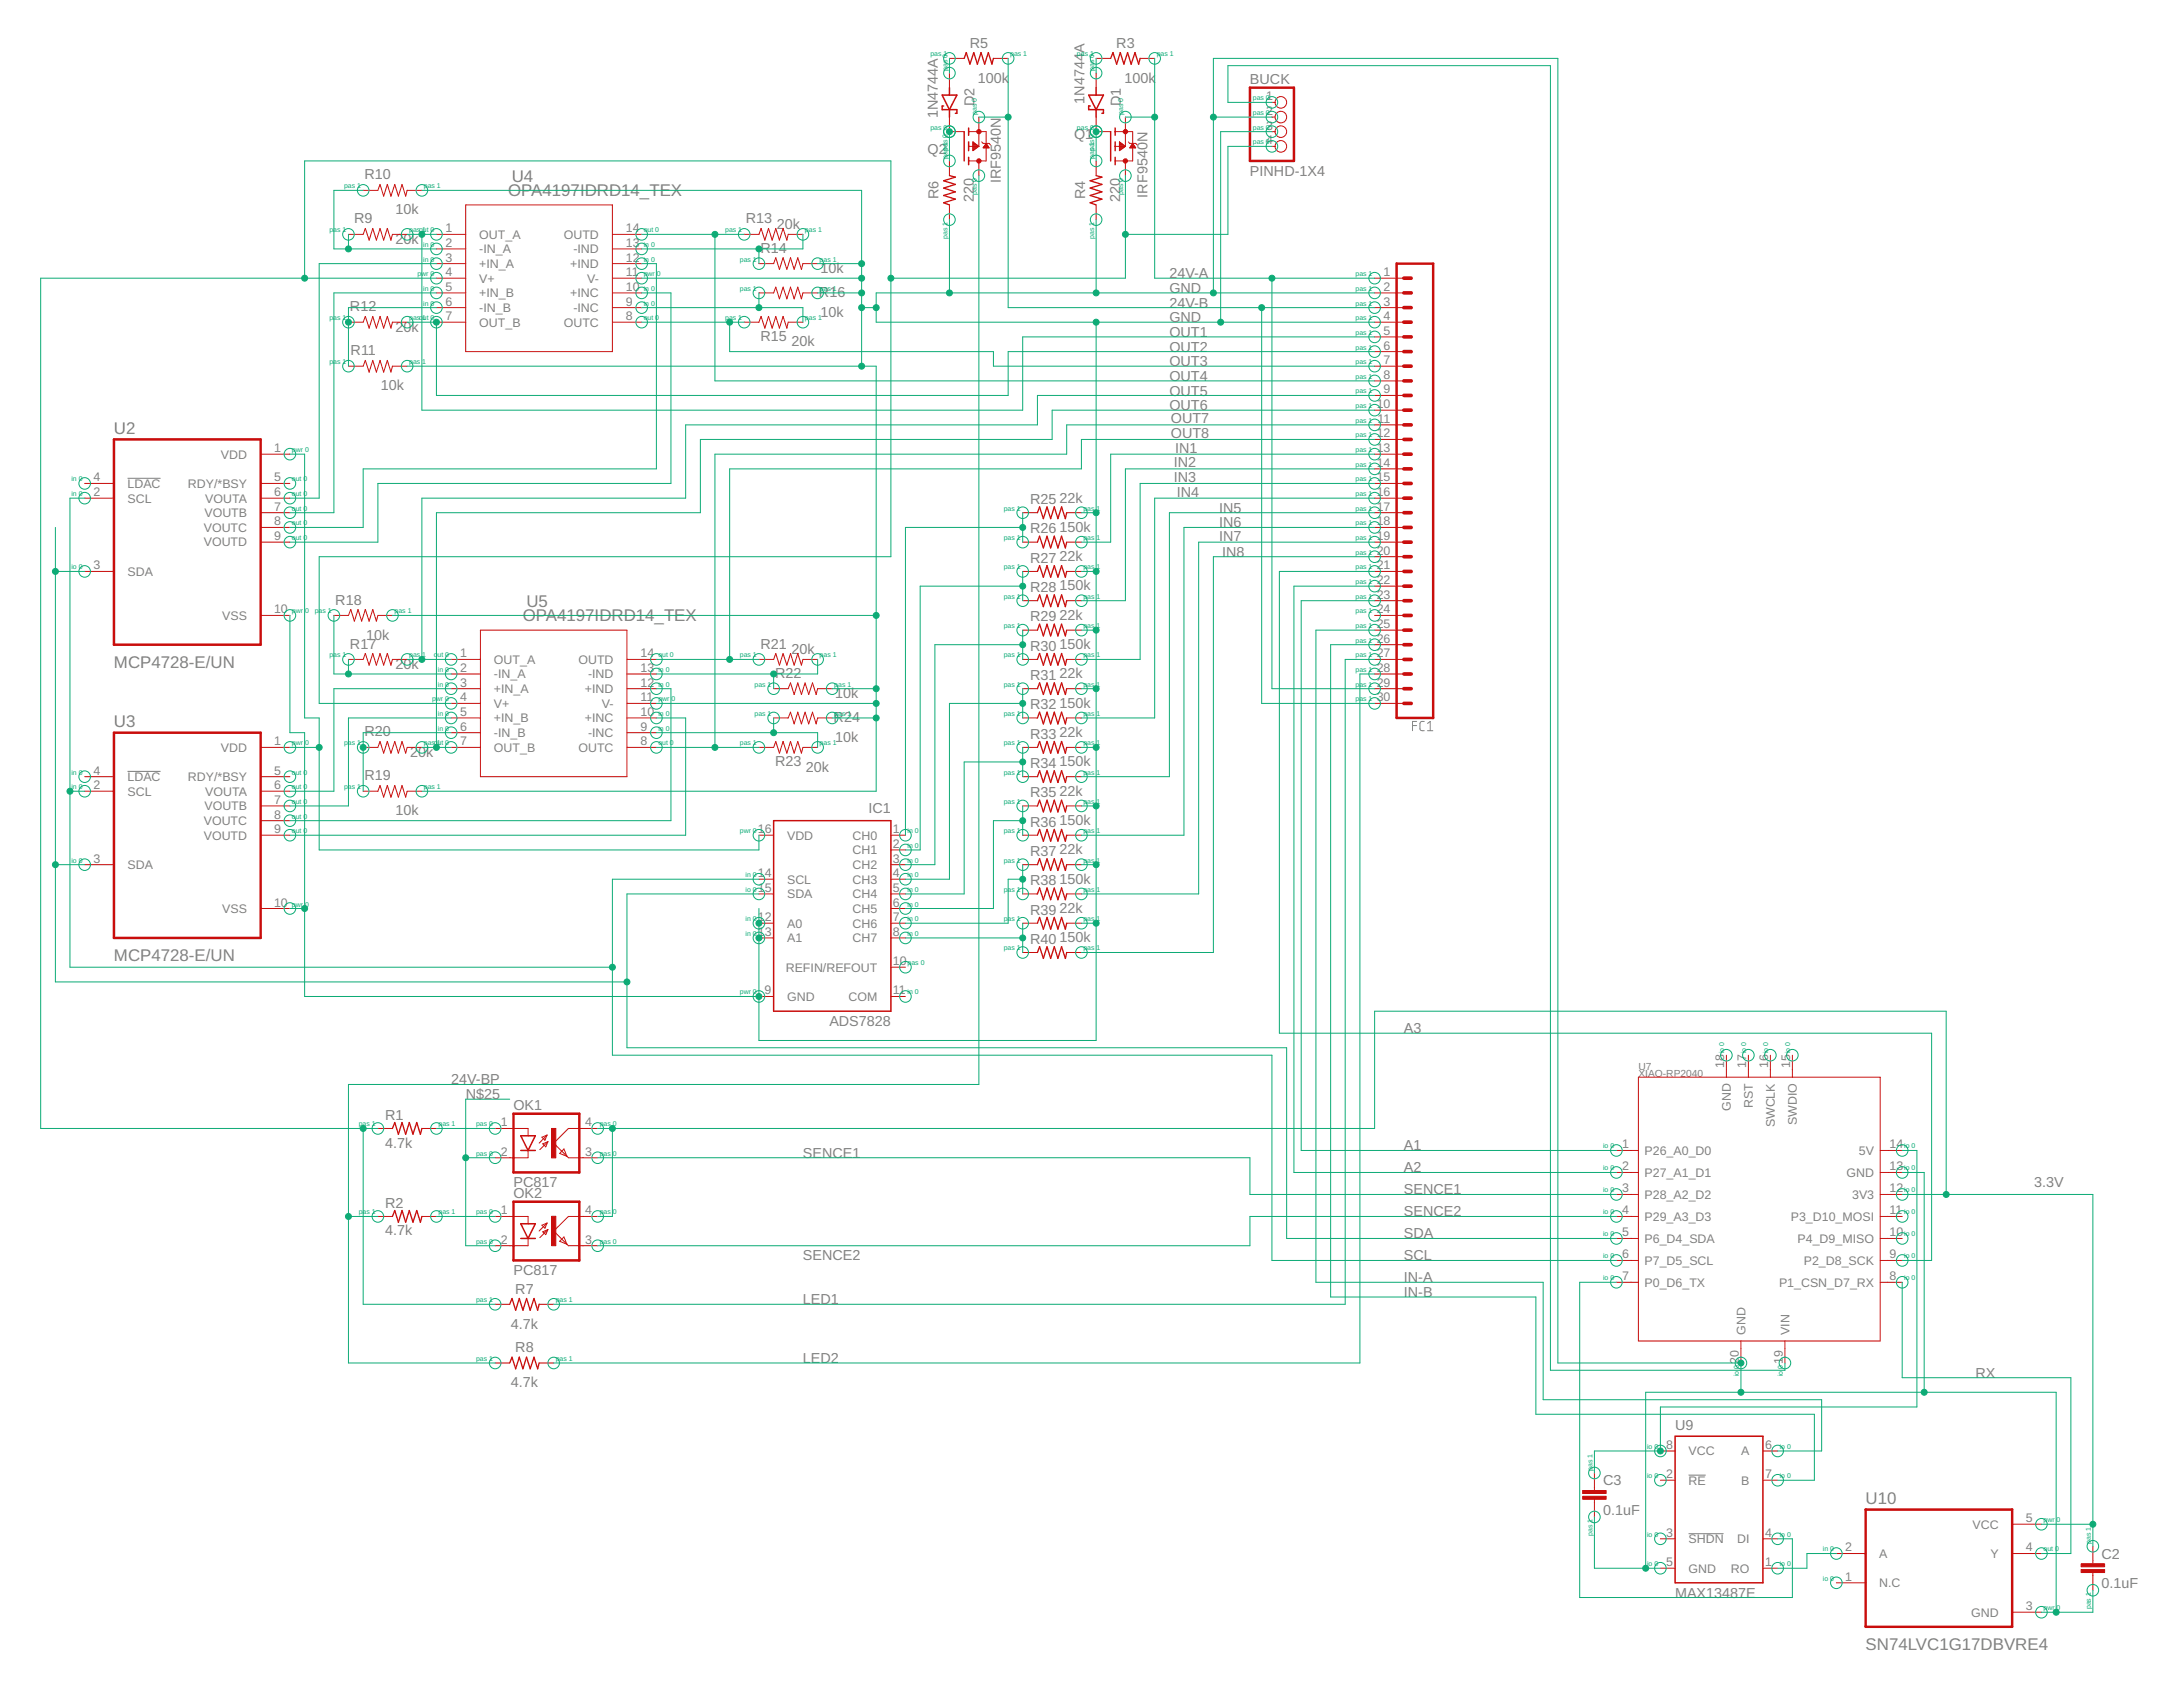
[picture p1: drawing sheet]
<svg xmlns="http://www.w3.org/2000/svg" width="279mm" height="216mm" viewBox="0 0 279 216" stroke-linecap="round" stroke-linejoin="round" font-family="sans-serif">
<defs><g id="words">
<g font-size="2.2" fill="#808080">
<text x="65.5" y="23.2">U4</text>
<text x="65" y="25.1">OPA4197IDRD14_TEX</text>
<text x="14.6" y="55.5">U2</text>
<text x="67.4" y="77.7">U5</text>
<text x="66.9" y="79.5">OPA4197IDRD14_TEX</text>
<text x="14.6" y="85.5">MCP4728-E/UN</text>
<text x="14.6" y="93">U3</text>
<text x="14.6" y="123">MCP4728-E/UN</text>
<text x="238.8" y="192.5">U10</text>
<text x="238.8" y="211.2">SN74LVC1G17DBVRE4</text>
</g>
<g font-size="1.8" fill="#808080">
<text x="124.1" y="6.1">R5</text>
<text x="125.2" y="10.6">100k</text>
<text x="142.9" y="6.1">R3</text>
<text x="143.9" y="10.6">100k</text>
<text x="160" y="10.8">BUCK</text>
<text x="120" y="15.2" transform="rotate(-90 120 15.2)">1N4744A</text>
<text x="124.7" y="13.6" transform="rotate(-90 124.7 13.6)">D2</text>
<text x="137.5" y="17.8">Q1</text>
<text x="138.8" y="13.3" transform="rotate(-90 138.8 13.3)">1N4744A</text>
<text x="143.5" y="13.6" transform="rotate(-90 143.5 13.6)">D1</text>
<text x="46.7" y="23">R10</text>
<text x="118.7" y="19.7">Q2</text>
<text x="128.1" y="23.4" transform="rotate(-90 128.1 23.4)">IRF9540N</text>
<text x="160" y="22.5">PINHD-1X4</text>
<text x="45.3" y="28.6">R9</text>
<text x="50.6" y="27.5">10k</text>
<text x="95.4" y="28.6">R13</text>
<text x="99.4" y="29.3">20k</text>
<text x="120.1" y="25.5" transform="rotate(-90 120.1 25.5)">R6</text>
<text x="124.6" y="25.9" transform="rotate(-90 124.6 25.9)">220</text>
<text x="138.9" y="25.5" transform="rotate(-90 138.9 25.5)">R4</text>
<text x="143.4" y="25.9" transform="rotate(-90 143.4 25.9)">220</text>
<text x="146.9" y="25.3" transform="rotate(-90 146.9 25.3)">IRF9540N</text>
<text x="50.6" y="31.2">20k</text>
<text x="97.3" y="32.3">R14</text>
<text x="105" y="35">10k</text>
<text x="149.7" y="35.6">24V-A</text>
<text x="44.8" y="39.9">R12</text>
<text x="104.8" y="38">R16</text>
<text x="105" y="40.6">10k</text>
<text x="149.7" y="39.4">24V-B</text>
<text x="149.7" y="37.5">GND</text>
<text x="149.7" y="41.2">GND</text>
<text x="44.9" y="45.5">R11</text>
<text x="50.6" y="42.5">20k</text>
<text x="97.3" y="43.6">R15</text>
<text x="101.3" y="44.3">20k</text>
<text x="149.7" y="43.1">OUT1</text>
<text x="149.7" y="45">OUT2</text>
<text x="149.7" y="46.9">OUT3</text>
<text x="48.8" y="50">10k</text>
<text x="149.7" y="48.7">OUT4</text>
<text x="149.7" y="50.6">OUT5</text>
<text x="149.7" y="52.5">OUT6</text>
<text x="149.9" y="56.1">OUT8</text>
<text x="149.9" y="54.2">OUT7</text>
<text x="150.2" y="59.8">IN2</text>
<text x="150.4" y="57.9">IN1</text>
<text x="131.8" y="64.5">R25</text>
<text x="135.6" y="64.3">22k</text>
<text x="150.2" y="61.7">IN3</text>
<text x="150.6" y="63.6">IN4</text>
<text x="156" y="65.6">IN5</text>
<text x="131.8" y="68.3">R26</text>
<text x="135.6" y="68.1">150k</text>
<text x="135.6" y="71.8">22k</text>
<text x="156" y="67.5">IN6</text>
<text x="156" y="69.2">IN7</text>
<text x="156.4" y="71.3">IN8</text>
<text x="42.9" y="77.4">R18</text>
<text x="131.8" y="72">R27</text>
<text x="131.8" y="75.8">R28</text>
<text x="135.6" y="75.6">150k</text>
<text x="44.8" y="83">R17</text>
<text x="46.9" y="81.9">10k</text>
<text x="97.3" y="83">R21</text>
<text x="101.3" y="83.7">20k</text>
<text x="131.8" y="79.5">R29</text>
<text x="131.8" y="83.3">R30</text>
<text x="135.6" y="79.3">22k</text>
<text x="135.6" y="83.1">150k</text>
<text x="50.6" y="85.6">20k</text>
<text x="99.2" y="86.7">R22</text>
<text x="106.9" y="89.4">10k</text>
<text x="131.8" y="87">R31</text>
<text x="135.6" y="86.8">22k</text>
<text x="46.7" y="94.3">R20</text>
<text x="106.7" y="92.4">R24</text>
<text x="106.9" y="95">10k</text>
<text x="131.8" y="90.8">R32</text>
<text x="131.8" y="94.5">R33</text>
<text x="135.6" y="90.6">150k</text>
<text x="135.6" y="94.3">22k</text>
<text x="46.7" y="99.9">R19</text>
<text x="52.5" y="96.9">20k</text>
<text x="99.2" y="98">R23</text>
<text x="103.2" y="98.7">20k</text>
<text x="131.8" y="98.3">R34</text>
<text x="135.6" y="98.1">150k</text>
<text x="135.6" y="101.8">22k</text>
<text x="50.6" y="104.4">10k</text>
<text x="111.2" y="104.1">IC1</text>
<text x="131.8" y="102">R35</text>
<text x="131.8" y="105.8">R36</text>
<text x="135.6" y="105.6">150k</text>
<text x="131.8" y="109.5">R37</text>
<text x="131.8" y="113.3">R38</text>
<text x="135.6" y="109.3">22k</text>
<text x="135.6" y="113.1">150k</text>
<text x="131.8" y="117">R39</text>
<text x="135.6" y="116.8">22k</text>
<text x="131.8" y="120.8">R40</text>
<text x="135.6" y="120.6">150k</text>
<text x="106.1" y="131.3">ADS7828</text>
<text x="179.7" y="132.2">A3</text>
<text x="49.3" y="143.3">R1</text>
<text x="57.7" y="138.8">24V-BP</text>
<text x="59.6" y="140.7">N$25</text>
<text x="65.7" y="142.1">OK1</text>
<text x="49.3" y="146.9">4.7k</text>
<text x="102.8" y="148.2">SENCE1</text>
<text x="179.7" y="147.2">A1</text>
<text x="49.3" y="154.6">R2</text>
<text x="65.7" y="151.9">PC817</text>
<text x="65.7" y="153.3">OK2</text>
<text x="179.7" y="152.9">SENCE1</text>
<text x="179.7" y="155.7">SENCE2</text>
<text x="179.7" y="150">A2</text>
<text x="260.4" y="151.9">3.3V</text>
<text x="49.3" y="158.1">4.7k</text>
<text x="102.8" y="161.3">SENCE2</text>
<text x="179.7" y="158.5">SDA</text>
<text x="179.7" y="161.3">SCL</text>
<text x="65.7" y="163.2">PC817</text>
<text x="66" y="165.5">R7</text>
<text x="102.8" y="166.9">LED1</text>
<text x="179.7" y="164.1">IN-A</text>
<text x="179.7" y="166">IN-B</text>
<text x="65.4" y="170">4.7k</text>
<text x="66" y="173">R8</text>
<text x="65.4" y="177.5">4.7k</text>
<text x="102.8" y="174.4">LED2</text>
<text x="252.8" y="176.3">RX</text>
<text x="214.4" y="183.1">U9</text>
<text x="205.2" y="190.1">C3</text>
<text x="205.2" y="193.8">0.1uF</text>
<text x="269" y="203.2">0.1uF</text>
<text x="269" y="199.5">C2</text>
<text x="214.4" y="204.4">MAX13487E</text>
</g>
<g font-size="1.6" fill="#808080">
<text x="162.1" y="12.8">1</text>
<text x="162.1" y="14.7">2</text>
<text x="162.1" y="16.6">3</text>
<text x="162.1" y="18.5">4</text>
<text x="57" y="29.7">1</text>
<text x="80.1" y="29.7">14</text>
<text x="57" y="31.6">2</text>
<text x="57" y="33.5">3</text>
<text x="57" y="35.3">4</text>
<text x="61.3" y="30.5">OUT_A</text>
<text x="61.3" y="32.4">-IN_A</text>
<text x="61.3" y="34.3">+IN_A</text>
<text x="72.2" y="30.5">OUTD</text>
<text x="73" y="34.3">+IND</text>
<text x="73.4" y="32.4">-IND</text>
<text x="80.1" y="35.3">11</text>
<text x="80.1" y="33.5">12</text>
<text x="80.1" y="31.6">13</text>
<text x="177.1" y="35.3">1</text>
<text x="57" y="37.2">5</text>
<text x="57" y="39.1">6</text>
<text x="57" y="41">7</text>
<text x="61.3" y="36.2">V+</text>
<text x="61.3" y="38.1">+IN_B</text>
<text x="61.3" y="39.9">-IN_B</text>
<text x="61.3" y="41.8">OUT_B</text>
<text x="72.2" y="41.8">OUTC</text>
<text x="73" y="38">+INC</text>
<text x="73.4" y="39.9">-INC</text>
<text x="75.1" y="36.2">V-</text>
<text x="80.1" y="41">8</text>
<text x="80.1" y="39.1">9</text>
<text x="80.1" y="37.2">10</text>
<text x="177.1" y="37.2">2</text>
<text x="177.1" y="39.1">3</text>
<text x="177.1" y="41">4</text>
<text x="177.1" y="42.9">5</text>
<text x="177.1" y="44.7">6</text>
<text x="177.1" y="46.6">7</text>
<text x="176.2" y="52.2">10</text>
<text x="177.1" y="48.5">8</text>
<text x="177.1" y="50.4">9</text>
<text x="28.3" y="58.7">VDD</text>
<text x="35.1" y="57.9">1</text>
<text x="176.2" y="56">12</text>
<text x="176.2" y="57.9">13</text>
<text x="176.2" y="59.7">14</text>
<text x="176.3" y="54.1">11</text>
<text x="12" y="61.6">4</text>
<text x="12" y="63.5">2</text>
<text x="16.3" y="62.4">LDAC</text>
<text x="16.3" y="64.3">SCL</text>
<text x="24" y="62.4">RDY/*BSY</text>
<text x="26.3" y="64.3">VOUTA</text>
<text x="35.1" y="61.6">5</text>
<text x="35.1" y="63.5">6</text>
<text x="35.1" y="65.4">7</text>
<text x="176.2" y="61.6">15</text>
<text x="176.2" y="63.5">16</text>
<text x="176.2" y="65.4">17</text>
<text x="26.1" y="68.1">VOUTC</text>
<text x="26.1" y="69.9">VOUTD</text>
<text x="26.2" y="66.2">VOUTB</text>
<text x="35.1" y="67.2">8</text>
<text x="35.1" y="69.1">9</text>
<text x="176.2" y="67.2">18</text>
<text x="176.2" y="69.1">19</text>
<text x="176.2" y="71">20</text>
<text x="12" y="72.9">3</text>
<text x="16.3" y="73.7">SDA</text>
<text x="176.2" y="72.9">21</text>
<text x="176.2" y="74.7">22</text>
<text x="176.2" y="76.6">23</text>
<text x="28.4" y="79.3">VSS</text>
<text x="35.1" y="78.5">10</text>
<text x="176.2" y="78.5">24</text>
<text x="176.2" y="80.4">25</text>
<text x="176.2" y="82.2">26</text>
<text x="58.9" y="84.1">1</text>
<text x="58.9" y="86">2</text>
<text x="58.9" y="87.9">3</text>
<text x="58.9" y="89.8">4</text>
<text x="63.2" y="84.9">OUT_A</text>
<text x="63.2" y="86.8">-IN_A</text>
<text x="63.2" y="88.7">+IN_A</text>
<text x="74" y="84.9">OUTD</text>
<text x="74.9" y="88.7">+IND</text>
<text x="75.3" y="86.8">-IND</text>
<text x="82" y="89.8">11</text>
<text x="82" y="87.9">12</text>
<text x="82" y="86">13</text>
<text x="82" y="84.1">14</text>
<text x="176.2" y="84.1">27</text>
<text x="176.2" y="86">28</text>
<text x="176.2" y="87.9">29</text>
<text x="176.2" y="89.8">30</text>
<text x="35.1" y="95.4">1</text>
<text x="58.9" y="91.6">5</text>
<text x="58.9" y="93.5">6</text>
<text x="58.9" y="95.4">7</text>
<text x="63.2" y="90.6">V+</text>
<text x="63.2" y="92.5">+IN_B</text>
<text x="63.2" y="94.3">-IN_B</text>
<text x="74.9" y="92.4">+INC</text>
<text x="75.3" y="94.3">-INC</text>
<text x="77" y="90.6">V-</text>
<text x="82" y="95.4">8</text>
<text x="82" y="93.5">9</text>
<text x="82" y="91.6">10</text>
<text x="12" y="99.1">4</text>
<text x="12" y="101">2</text>
<text x="16.3" y="100">LDAC</text>
<text x="16.3" y="101.8">SCL</text>
<text x="24" y="100">RDY/*BSY</text>
<text x="26.3" y="101.8">VOUTA</text>
<text x="28.3" y="96.2">VDD</text>
<text x="35.1" y="99.1">5</text>
<text x="35.1" y="101">6</text>
<text x="63.2" y="96.2">OUT_B</text>
<text x="74" y="96.2">OUTC</text>
<text x="26.1" y="105.6">VOUTC</text>
<text x="26.1" y="107.5">VOUTD</text>
<text x="26.2" y="103.7">VOUTB</text>
<text x="35.1" y="102.9">7</text>
<text x="35.1" y="104.8">8</text>
<text x="35.1" y="106.6">9</text>
<text x="97" y="106.6">16</text>
<text x="100.7" y="107.5">VDD</text>
<text x="109.1" y="107.5">CH0</text>
<text x="114.3" y="106.6">1</text>
<text x="12" y="110.4">3</text>
<text x="16.3" y="111.2">SDA</text>
<text x="97" y="112.3">14</text>
<text x="100.7" y="113.1">SCL</text>
<text x="109.1" y="109.3">CH1</text>
<text x="109.1" y="111.2">CH2</text>
<text x="109.1" y="113.1">CH3</text>
<text x="114.3" y="108.5">2</text>
<text x="114.3" y="110.4">3</text>
<text x="114.3" y="112.3">4</text>
<text x="28.4" y="116.8">VSS</text>
<text x="35.1" y="116">10</text>
<text x="97" y="114.1">15</text>
<text x="97" y="119.8">13</text>
<text x="97" y="117.9">12</text>
<text x="100.7" y="115">SDA</text>
<text x="100.7" y="118.7">A0</text>
<text x="109.1" y="115">CH4</text>
<text x="109.1" y="116.8">CH5</text>
<text x="109.1" y="118.7">CH6</text>
<text x="114.3" y="114.1">5</text>
<text x="114.3" y="116">6</text>
<text x="114.3" y="117.9">7</text>
<text x="114.3" y="119.8">8</text>
<text x="100.6" y="124.3">REFIN/REFOUT</text>
<text x="100.7" y="120.6">A1</text>
<text x="109.1" y="120.6">CH7</text>
<text x="114.3" y="123.5">10</text>
<text x="97.9" y="127.3">9</text>
<text x="100.7" y="128.1">GND</text>
<text x="108.6" y="128.1">COM</text>
<text x="114.3" y="127.3">11</text>
<text x="220.7" y="136.7" transform="rotate(-90 220.7 136.7)">18</text>
<text x="223.5" y="136.7" transform="rotate(-90 223.5 136.7)">17</text>
<text x="226.3" y="136.7" transform="rotate(-90 226.3 136.7)">16</text>
<text x="229.1" y="136.7" transform="rotate(-90 229.1 136.7)">15</text>
<text x="221.5" y="142.2" transform="rotate(-90 221.5 142.2)">GND</text>
<text x="224.3" y="141.8" transform="rotate(-90 224.3 141.8)">RST</text>
<text x="64.1" y="144.2">1</text>
<text x="64.1" y="147.9">2</text>
<text x="74.9" y="147.9">3</text>
<text x="74.9" y="144.2">4</text>
<text x="207.6" y="147">1</text>
<text x="207.6" y="149.8">2</text>
<text x="210.5" y="147.8">P26_A0_D0</text>
<text x="227.1" y="144.3" transform="rotate(-90 227.1 144.3)">SWCLK</text>
<text x="230" y="144" transform="rotate(-90 230 144)">SWDIO</text>
<text x="237.9" y="147.8">5V</text>
<text x="241.9" y="149.8">13</text>
<text x="241.9" y="147">14</text>
<text x="64.1" y="155.4">1</text>
<text x="74.9" y="155.4">4</text>
<text x="207.6" y="152.6">3</text>
<text x="207.6" y="155.4">4</text>
<text x="210.5" y="150.6">P27_A1_D1</text>
<text x="210.5" y="153.4">P28_A2_D2</text>
<text x="236.3" y="150.6">GND</text>
<text x="237" y="153.4">3V3</text>
<text x="241.9" y="155.4">11</text>
<text x="241.9" y="152.6">12</text>
<text x="64.1" y="159.2">2</text>
<text x="74.9" y="159.2">3</text>
<text x="207.6" y="158.2">5</text>
<text x="207.6" y="161">6</text>
<text x="210.5" y="156.2">P29_A3_D3</text>
<text x="210.5" y="159.1">P6_D4_SDA</text>
<text x="210.5" y="161.9">P7_D5_SCL</text>
<text x="229.2" y="156.2">P3_D10_MOSI</text>
<text x="230.1" y="159">P4_D9_MISO</text>
<text x="230.9" y="161.9">P2_D8_SCK</text>
<text x="241.9" y="161">9</text>
<text x="241.9" y="158.2">10</text>
<text x="207.6" y="163.9">7</text>
<text x="210.5" y="164.7">P0_D6_TX</text>
<text x="227.7" y="164.7">P1_CSN_D7_RX</text>
<text x="241.9" y="163.9">8</text>
<text x="223.4" y="170.8" transform="rotate(-90 223.4 170.8)">GND</text>
<text x="229" y="170.8" transform="rotate(-90 229 170.8)">VIN</text>
<text x="222.6" y="174.6" transform="rotate(-90 222.6 174.6)">20</text>
<text x="228.2" y="174.6" transform="rotate(-90 228.2 174.6)">19</text>
<text x="213.2" y="185.4">8</text>
<text x="225.9" y="185.4">6</text>
<text x="213.2" y="189.2">2</text>
<text x="216.1" y="186.3">VCC</text>
<text x="216.1" y="190">RE</text>
<text x="222.9" y="190">B</text>
<text x="222.9" y="186.2">A</text>
<text x="225.9" y="189.2">7</text>
<text x="213.2" y="196.7">3</text>
<text x="216.1" y="197.5">SHDN</text>
<text x="222.3" y="197.5">DI</text>
<text x="225.9" y="196.7">4</text>
<text x="252.5" y="195.6">VCC</text>
<text x="259.3" y="194.8">5</text>
<text x="213.2" y="200.4">5</text>
<text x="216.1" y="201.3">GND</text>
<text x="221.5" y="201.3">RO</text>
<text x="225.9" y="200.4">1</text>
<text x="236.2" y="198.6">2</text>
<text x="236.2" y="202.3">1</text>
<text x="240.5" y="199.4">A</text>
<text x="240.5" y="203.1">N.C</text>
<text x="254.8" y="199.4">Y</text>
<text x="259.3" y="198.6">4</text>
<text x="252.3" y="206.9">GND</text>
<text x="259.3" y="206.1">3</text>
</g>
<g font-size="1.3" fill="#808080">
<text x="209.7" y="137.9">XIAO-RP2040</text>
<text x="209.7" y="136.9">U7</text>
</g>
<g font-size=".9" fill="#0dab76">
<text x="119.1" y="7.2">pas 1</text>
<text x="121.3" y="9.1" transform="rotate(-90 121.3 9.1)">pas 0</text>
<text x="129.3" y="7.2">pas 1</text>
<text x="137.8" y="7.2">pas 1</text>
<text x="140" y="9.1" transform="rotate(-90 140 9.1)">pas 0</text>
<text x="148.1" y="7.2">pas 1</text>
<text x="119.1" y="16.6">pas 0</text>
<text x="125" y="14.7" transform="rotate(-90 125 14.7)">pas 0</text>
<text x="137.8" y="16.6">pas 0</text>
<text x="143.8" y="14.7" transform="rotate(-90 143.8 14.7)">pas 0</text>
<text x="160.4" y="12.8">pas 0</text>
<text x="160.4" y="14.7">pas 0</text>
<text x="160.4" y="16.6">pas 0</text>
<text x="121.3" y="20.3" transform="rotate(-90 121.3 20.3)">paspa1s 0</text>
<text x="140" y="20.3" transform="rotate(-90 140 20.3)">paspa1s 0</text>
<text x="160.4" y="18.5">pas 0</text>
<text x="42.2" y="29.7">pas 1</text>
<text x="44" y="24.1">pas 1</text>
<text x="52.4" y="29.7">paso1</text>
<text x="54.1" y="29.7">ut 0</text>
<text x="54.2" y="24.1">pas 1</text>
<text x="82.4" y="29.7">out 0</text>
<text x="92.8" y="29.7">pas 1</text>
<text x="103" y="29.7">pas 1</text>
<text x="125" y="24.9" transform="rotate(-90 125 24.9)">pas 0</text>
<text x="143.8" y="24.9" transform="rotate(-90 143.8 24.9)">pas 0</text>
<text x="53.4" y="35.3">pwr 0</text>
<text x="54.2" y="31.6">in 0</text>
<text x="54.2" y="33.5">in 0</text>
<text x="82.4" y="35.3">pwr</text>
<text x="82.4" y="33.5">in 0</text>
<text x="82.4" y="31.6">in 0</text>
<text x="84.1" y="35.3">0</text>
<text x="94.7" y="33.5">pas 1</text>
<text x="104.9" y="33.5">pas 1</text>
<text x="121.3" y="30.6" transform="rotate(-90 121.3 30.6)">pas 1</text>
<text x="140" y="30.6" transform="rotate(-90 140 30.6)">pas 1</text>
<text x="173.5" y="35.3">pas 1</text>
<text x="42.2" y="41">pas 1</text>
<text x="52.4" y="41">paso</text>
<text x="54.1" y="41">1</text>
<text x="54.1" y="41">ut 0</text>
<text x="54.2" y="37.2">in 0</text>
<text x="54.2" y="39.1">in 0</text>
<text x="82.4" y="41">out 0</text>
<text x="82.4" y="39.1">in 0</text>
<text x="82.4" y="37.2">in 0</text>
<text x="92.8" y="41">pas 1</text>
<text x="94.7" y="37.2">pas 1</text>
<text x="103" y="41">pas 1</text>
<text x="104.9" y="37.2">pas 1</text>
<text x="173.5" y="37.2">pas 1</text>
<text x="173.5" y="39.1">pas 1</text>
<text x="173.5" y="41">pas 1</text>
<text x="42.2" y="46.6">pas 1</text>
<text x="52.4" y="46.6">pas</text>
<text x="54.1" y="46.6">1</text>
<text x="173.5" y="42.9">pas 1</text>
<text x="173.5" y="44.7">pas 1</text>
<text x="173.5" y="46.6">pas 1</text>
<text x="173.5" y="48.5">pas 1</text>
<text x="173.5" y="50.4">pas 1</text>
<text x="173.5" y="52.2">pas 1</text>
<text x="37.4" y="57.9">pwr 0</text>
<text x="173.5" y="54.1">pas 1</text>
<text x="173.5" y="56">pas 1</text>
<text x="173.5" y="57.9">pas 1</text>
<text x="173.5" y="59.7">pas 1</text>
<text x="9.1" y="61.6">in 0</text>
<text x="9.1" y="63.5">in 0</text>
<text x="37.4" y="61.6">out 0</text>
<text x="37.4" y="63.5">out 0</text>
<text x="37.4" y="65.4">out 0</text>
<text x="128.5" y="65.4">pas 1</text>
<text x="138.7" y="65.4">pas</text>
<text x="140.4" y="65.4">1</text>
<text x="173.5" y="61.6">pas 1</text>
<text x="173.5" y="63.5">pas 1</text>
<text x="173.5" y="65.4">pas 1</text>
<text x="37.4" y="67.2">out 0</text>
<text x="37.4" y="69.1">out 0</text>
<text x="128.5" y="69.1">pas 1</text>
<text x="138.7" y="69.1">pas</text>
<text x="140.4" y="69.1">1</text>
<text x="173.5" y="67.2">pas 1</text>
<text x="173.5" y="69.1">pas 1</text>
<text x="173.5" y="71">pas 1</text>
<text x="9.1" y="72.9">io 0</text>
<text x="128.5" y="72.9">pas 1</text>
<text x="128.5" y="76.6">pas 1</text>
<text x="138.7" y="72.9">pas</text>
<text x="138.7" y="76.6">pas</text>
<text x="140.4" y="72.9">1</text>
<text x="140.4" y="76.6">1</text>
<text x="173.5" y="72.9">pas 1</text>
<text x="173.5" y="74.7">pas 1</text>
<text x="173.5" y="76.6">pas 1</text>
<text x="37.4" y="78.5">pwr</text>
<text x="39" y="78.5">0</text>
<text x="40.3" y="78.5">pas 1</text>
<text x="50.5" y="78.5">pas 1</text>
<text x="128.5" y="80.4">pas 1</text>
<text x="138.7" y="80.4">pas</text>
<text x="140.4" y="80.4">1</text>
<text x="173.5" y="78.5">pas 1</text>
<text x="173.5" y="80.4">pas 1</text>
<text x="173.5" y="82.2">pas 1</text>
<text x="42.2" y="84.1">pas 1</text>
<text x="52.4" y="84.1">pas</text>
<text x="54.1" y="84.1">1</text>
<text x="55.3" y="89.8">pwr 0</text>
<text x="55.5" y="84.1">o</text>
<text x="56" y="84.1">ut 0</text>
<text x="56" y="86">in 0</text>
<text x="56" y="87.9">in 0</text>
<text x="84.3" y="89.8">pwr</text>
<text x="84.3" y="87.9">in 0</text>
<text x="84.3" y="86">in 0</text>
<text x="84.3" y="84.1">out 0</text>
<text x="85.9" y="89.8">0</text>
<text x="94.7" y="84.1">pas 1</text>
<text x="96.6" y="87.9">pas 1</text>
<text x="104.9" y="84.1">pas 1</text>
<text x="106.8" y="87.9">pas 1</text>
<text x="128.5" y="84.1">pas 1</text>
<text x="128.5" y="87.9">pas 1</text>
<text x="138.7" y="84.1">pas</text>
<text x="138.7" y="87.9">pas</text>
<text x="140.4" y="84.1">1</text>
<text x="140.4" y="87.9">1</text>
<text x="173.5" y="84.1">pas 1</text>
<text x="173.5" y="86">pas 1</text>
<text x="173.5" y="87.9">pas 1</text>
<text x="173.5" y="89.8">pas 1</text>
<text x="37.4" y="95.4">pwr</text>
<text x="39" y="95.4">0</text>
<text x="44" y="95.4">pas 1</text>
<text x="54.2" y="95.4">paso</text>
<text x="55.9" y="95.4">1</text>
<text x="56" y="95.4">ut 0</text>
<text x="56" y="91.6">in 0</text>
<text x="56" y="93.5">in 0</text>
<text x="84.3" y="95.4">out 0</text>
<text x="84.3" y="93.5">in 0</text>
<text x="84.3" y="91.6">in 0</text>
<text x="94.7" y="95.4">pas 1</text>
<text x="96.6" y="91.6">pas 1</text>
<text x="104.9" y="95.4">pas 1</text>
<text x="106.8" y="91.6">pas 1</text>
<text x="128.5" y="91.6">pas 1</text>
<text x="128.5" y="95.4">pas 1</text>
<text x="138.7" y="91.6">pas</text>
<text x="138.7" y="95.4">pas</text>
<text x="140.4" y="91.6">1</text>
<text x="140.4" y="95.4">1</text>
<text x="9.1" y="99.1">in 0</text>
<text x="9.1" y="101">in 0</text>
<text x="37.4" y="99.1">out 0</text>
<text x="37.4" y="101">out 0</text>
<text x="44" y="101">pas 1</text>
<text x="54.2" y="101">pas 1</text>
<text x="128.5" y="99.1">pas 1</text>
<text x="138.7" y="99.1">pas</text>
<text x="140.4" y="99.1">1</text>
<text x="37.4" y="102.9">out 0</text>
<text x="37.4" y="104.8">out 0</text>
<text x="37.4" y="106.6">out 0</text>
<text x="94.7" y="106.6">pwr 0</text>
<text x="116.2" y="106.6">in 0</text>
<text x="128.5" y="102.9">pas 1</text>
<text x="128.5" y="106.6">pas 1</text>
<text x="138.7" y="102.9">pas</text>
<text x="138.7" y="106.6">pas</text>
<text x="140.4" y="102.9">1</text>
<text x="140.4" y="106.6">1</text>
<text x="9.1" y="110.4">io 0</text>
<text x="95.4" y="112.3">in 0</text>
<text x="116.2" y="108.5">in 0</text>
<text x="116.2" y="110.4">in 0</text>
<text x="116.2" y="112.3">in 0</text>
<text x="128.5" y="110.4">pas 1</text>
<text x="138.7" y="110.4">pas</text>
<text x="140.4" y="110.4">1</text>
<text x="37.4" y="116">pwr</text>
<text x="39" y="116">0</text>
<text x="95.4" y="114.1">io 0</text>
<text x="95.4" y="119.8">in 0</text>
<text x="95.4" y="117.9">in 0</text>
<text x="116.2" y="114.1">in 0</text>
<text x="116.2" y="116">in 0</text>
<text x="116.2" y="117.9">in 0</text>
<text x="116.2" y="119.8">in 0</text>
<text x="128.5" y="114.1">pas 1</text>
<text x="128.5" y="117.9">pas 1</text>
<text x="138.7" y="114.1">pas</text>
<text x="138.7" y="117.9">pas</text>
<text x="140.4" y="114.1">1</text>
<text x="140.4" y="117.9">1</text>
<text x="116.2" y="123.5">pas 0</text>
<text x="128.5" y="121.6">pas 1</text>
<text x="138.7" y="121.6">pas</text>
<text x="140.4" y="121.6">1</text>
<text x="94.7" y="127.3">pwr 0</text>
<text x="116.2" y="127.3">in 0</text>
<text x="220.7" y="134.8" transform="rotate(-90 220.7 134.8)">io 0</text>
<text x="223.5" y="134.8" transform="rotate(-90 223.5 134.8)">io 0</text>
<text x="226.3" y="134.8" transform="rotate(-90 226.3 134.8)">io 0</text>
<text x="229.1" y="134.8" transform="rotate(-90 229.1 134.8)">io 0</text>
<text x="45.9" y="144.2">pas 1</text>
<text x="56.1" y="144.2">pas 1</text>
<text x="60.9" y="144.2">pas 0</text>
<text x="60.9" y="147.9">pas 0</text>
<text x="76.8" y="147.9">pas</text>
<text x="76.8" y="144.2">pas 0</text>
<text x="78.4" y="147.9">0</text>
<text x="205.2" y="147">io 0</text>
<text x="205.2" y="149.8">io 0</text>
<text x="243.7" y="149.8">io 0</text>
<text x="243.7" y="147">io 0</text>
<text x="45.9" y="155.4">pas 1</text>
<text x="56.1" y="155.4">pas 1</text>
<text x="60.9" y="155.4">pas 0</text>
<text x="76.8" y="155.4">pas</text>
<text x="78.4" y="155.4">0</text>
<text x="205.2" y="152.6">io 0</text>
<text x="205.2" y="155.4">io 0</text>
<text x="243.7" y="155.4">io 0</text>
<text x="243.7" y="152.6">io 0</text>
<text x="60.9" y="159.2">pas 0</text>
<text x="76.8" y="159.2">pas 0</text>
<text x="205.2" y="158.2">io 0</text>
<text x="205.2" y="161">io 0</text>
<text x="243.7" y="161">io 0</text>
<text x="243.7" y="158.2">io 0</text>
<text x="60.9" y="166.7">pas 1</text>
<text x="71.1" y="166.7">pas 1</text>
<text x="205.2" y="163.9">io 0</text>
<text x="243.7" y="163.9">io 0</text>
<text x="60.9" y="174.2">pas 1</text>
<text x="71.1" y="174.2">pas 1</text>
<text x="222.6" y="176.1" transform="rotate(-90 222.6 176.1)">io</text>
<text x="222.6" y="175.2" transform="rotate(-90 222.6 175.2)">0</text>
<text x="228.2" y="176.1" transform="rotate(-90 228.2 176.1)">io</text>
<text x="228.2" y="175.2" transform="rotate(-90 228.2 175.2)">0</text>
<text x="210.8" y="185.4">io 0</text>
<text x="227.8" y="185.4">io 0</text>
<text x="203.8" y="188.2" transform="rotate(-90 203.8 188.2)">pas 1</text>
<text x="210.8" y="189.2">io 0</text>
<text x="227.8" y="189.2">io 0</text>
<text x="203.8" y="196.6" transform="rotate(-90 203.8 196.6)">pas 1</text>
<text x="210.8" y="196.7">io 0</text>
<text x="227.8" y="196.7">io 0</text>
<text x="261.6" y="194.8">pwr</text>
<text x="263.2" y="194.8">0</text>
<text x="267.6" y="197.6" transform="rotate(-90 267.6 197.6)">pas 1</text>
<text x="210.8" y="200.4">io 0</text>
<text x="227.8" y="200.4">io 0</text>
<text x="233.3" y="198.6">in 0</text>
<text x="233.3" y="202.3">io 0</text>
<text x="261.6" y="198.6">out 0</text>
<text x="261.6" y="206.1">pwr</text>
<text x="263.2" y="206.1">0</text>
<text x="267.6" y="206" transform="rotate(-90 267.6 206)">pas 1</text>
</g>
</g></defs>
<path d="M16.3 61.2h4.3M16.3 98.7h4.3M180.8 92.9h.5M181.3 92.3h-.5v1.2M182.3 92.3l-.4 .1-.2 .2 .1 .8 .1 .1h.4M182.7 93.5h.7M182.7 92.6l.3-.3v1.2M216.1 188.8h2.2M216.1 196.3h4.5" fill="none" stroke="#808080" stroke-width=".13"/>
<path d="M160 11.2h5.6v9.4h-5.6zM178.8 33.7h4.6v58.2h-4.6zM14.6 56.2h18.8v26.3h-18.8zM14.6 93.8h18.8v26.2h-18.8zM65.7 142.5h8.4v7.6h-8.4zM65.7 153.8h8.4v7.5h-8.4zM238.8 193.2h18.7v15h-18.7z" fill="none" stroke="#c90d0c" stroke-width=".32"/>
<g fill="none" stroke="#c90d0c" stroke-width=".47">
<path d="M179.7 39.4h.9M179.7 37.5h.9M179.7 35.6h.9M179.7 43.1h.9M179.7 41.2h.9M179.7 45h.9M179.7 46.9h.9M179.7 48.7h.9M179.7 50.6h.9M179.7 52.5h.9M179.7 58.1h.9M179.7 56.2h.9"/>
<path d="M179.7 54.4h.9M179.7 61.9h.9M179.7 60h.9M179.7 63.8h.9M179.7 65.6h.9M179.7 67.5h.9M179.7 69.4h.9M179.7 71.2h.9M179.7 76.9h.9M179.7 75h.9M179.7 73.1h.9M179.7 78.8h.9"/>
<path d="M179.7 80.6h.9M179.7 82.5h.9M179.7 84.4h.9M179.7 86.3h.9M179.7 88.1h.9M179.7 90h.9"/>
</g>
<g fill="none" stroke="#c90d0c" stroke-width=".13">
<path d="M121.5 15v1.8h1.9M121.5 7.5h1.9M121.5 9.4v1.8M124 18.7h1.3M124 16.8h2.2v3.8h-2.2M124.5 18.4h.3M124.5 18.9h.5M124.5 18.8h.6M124.5 18.8h.7M124.5 18.7h.7M124.5 18.6h.6M124.5 18.5h.5"/>
<path d="M124.5 18.4h.4M124.5 19.2h.1M124.5 19.2h.2M124.5 19.1h.3M124.5 19h.4M124.5 18.3h.2M124.5 18.2h.1M124.5 18.2l.8 .5M124.5 18.2v1.1l.8-.6M125.3 15v3.7M125.6 18.2l.2 .2h.8l.2 .1M125.9 18.8h.6"/>
<path d="M126 18.7h.4M126.1 18.6h.3M126.1 18.5h.2M126.2 18.4h.1M126.2 18.4l.4 .5h-.8zM127.1 7.5h1.9M140.3 15v1.8h1.9M140.3 7.5h1.9M140.3 9.4v1.8M142.7 18.7h1.3M142.7 16.8h2.3v3.8h-2.3M143.3 18.4h.2"/>
<path d="M143.3 18.9h.5M143.3 18.8h.6M143.3 18.8h.7M143.3 18.7h.7M143.3 18.6h.5M143.3 18.5h.4M143.3 18.4h.3M143.3 18.2l.7 .5M143.3 18.2v1.1l.7-.6M143.3 19.2h.1M143.3 19.2h.2M143.3 19.1h.3"/>
<path d="M143.3 19h.4M143.3 18.3h.1M143.3 18.2h.1M144 15v3.7M144.4 18.2l.2 .2h.8l.1 .1M144.7 18.8h.6M144.7 18.8h.5M144.8 18.7h.4M144.8 18.6h.3M144.9 18.5h.2M144.9 18.4h.1M145 18.4l.4 .5h-.8z"/>
<path d="M145.9 7.5h1.9M162.8 18.7h.4M162.8 16.8h.4M162.8 13.1h.4M162.8 15h.4M44.6 30h1.9l.3-.8 .4 1.5 .5-1.5 .5 1.5 .4-1.5 .5 1.5 .5-1.5 .4 1.5 .2-.7h1.9M46.5 24.4h1.9l.2-.8 .5 1.5 .5-1.5 .4 1.5 .5-1.5 .5 1.5 .5-1.5 .4 1.5 .2-.7h1.9M55.9 35.6h3.7M55.9 37.5h3.7M55.9 39.4h3.7M55.9 30h3.7M55.9 31.9h3.7"/>
<path d="M55.9 33.7h3.7M59.6 26.2h18.8v18.8h-18.8zM78.4 35.6h3.7M78.4 37.5h3.7M78.4 39.4h3.7M78.4 30h3.7M78.4 31.9h3.7M78.4 33.7h3.7M95.2 30h1.9l.3-.8 .5 1.5 .5-1.5 .4 1.5 .5-1.5 .5 1.5 .4-1.5 .5 1.5 .2-.7h1.9M97.1 37.5h1.9l.3-.8 .5 1.5 .4-1.5 .5 1.5 .5-1.5 .4 1.5 .5-1.5 .5 1.5 .2-.7h1.8M97.1 33.7h1.9l.3-.7 .5 1.5 .4-1.5 .5 1.5 .5-1.5 .4 1.5 .5-1.5 .5 1.5 .2-.8h1.8M121.5 20.6v1.9"/>
<path d="M121.5 26.2v1.9M125.3 20.6v1.9M140.3 20.6v1.9M140.3 26.2v1.9M144 20.6v1.9M175.9 35.6h3.8M175.9 37.5h3.8M175.9 39.4h3.8M33.4 58.1h3.7M44.6 41.2h1.9l.3-.7 .4 1.5 .5-1.5 .5 1.5 .4-1.5 .5 1.5 .5-1.5 .4 1.5 .2-.8h1.9M44.6 46.9h1.9l.3-.8 .4 1.5 .5-1.5 .5 1.5 .4-1.5 .5 1.5 .5-1.5 .4 1.5 .2-.7h1.9M55.9 41.2h3.7"/>
<path d="M78.4 41.2h3.7M95.2 41.2h1.9l.3-.7 .5 1.5 .5-1.5 .4 1.5 .5-1.5 .5 1.5 .4-1.5 .5 1.5 .2-.8h1.9M175.9 41.2h3.8M175.9 43.1h3.8M175.9 45h3.8M175.9 46.9h3.8M175.9 48.7h3.8M175.9 50.6h3.8M175.9 52.5h3.8M175.9 54.4h3.8M175.9 56.2h3.8M175.9 58.1h3.8"/>
<path d="M10.8 61.9h3.8M10.8 63.8h3.8M10.8 73.1h3.8M33.4 61.9h3.7M33.4 63.8h3.7M33.4 65.6h3.7M33.4 67.5h3.7M33.4 69.4h3.7M33.4 78.8h3.7M42.7 78.8h1.9l.3-.8 .5 1.5 .4-1.5 .5 1.5 .5-1.5 .4 1.5 .5-1.5 .5 1.5 .2-.7h1.8M130.9 65.6h1.9M130.9 69.4h1.9"/>
<path d="M130.9 73.1h1.9M130.9 76.9h1.9M136.5 65.6h1.9M136.5 69.4h1.9M136.5 73.1h1.9M136.5 76.9h1.9M175.9 60h3.8M175.9 61.9h3.8M175.9 63.8h3.8M175.9 65.6h3.8M175.9 67.5h3.8M175.9 69.4h3.8"/>
<path d="M175.9 71.2h3.8M175.9 73.1h3.8M175.9 75h3.8M175.9 76.9h3.8M175.9 78.8h3.8M10.8 99.4h3.8M33.4 99.4h3.7M33.4 95.7h3.7M44.6 84.4h1.9l.3-.8 .4 1.5 .5-1.5 .5 1.5 .4-1.5 .5 1.5 .5-1.5 .4 1.5 .2-.7h1.9M46.5 95.7h1.9l.2-.8 .5 1.5 .5-1.5 .4 1.5 .5-1.5 .5 1.5 .5-1.5 .4 1.5 .2-.7h1.9M57.7 84.4h3.8M57.7 86.3h3.8"/>
<path d="M57.7 88.1h3.8M57.7 90h3.8M57.7 95.7h3.8M57.7 91.9h3.8M57.7 93.8h3.8M61.5 80.6h18.7v18.8h-18.7zM80.2 84.4h3.8M80.2 86.3h3.8M80.2 88.1h3.8M80.2 90h3.8M80.2 95.7h3.8M80.2 91.9h3.8"/>
<path d="M80.2 93.8h3.8M97.1 84.4h1.9l.3-.8 .5 1.5 .4-1.5 .5 1.5 .5-1.5 .4 1.5 .5-1.5 .5 1.5 .2-.7h1.8M97.1 95.7h1.9l.3-.8 .5 1.5 .4-1.5 .5 1.5 .5-1.5 .4 1.5 .5-1.5 .5 1.5 .2-.7h1.8M99 88.1h1.9l.3-.7 .4 1.5 .5-1.5 .5 1.5 .4-1.5 .5 1.5 .5-1.5 .5 1.5 .1-.8h1.9M99 91.9h1.9l.3-.8 .4 1.5 .5-1.5 .5 1.5 .4-1.5 .5 1.5 .5-1.5 .5 1.5 .1-.7h1.9M130.9 80.6h1.9M130.9 84.4h1.9M130.9 88.1h1.9M130.9 99.4h1.9M130.9 95.7h1.9M130.9 91.9h1.9M136.5 80.6h1.9"/>
<path d="M136.5 84.4h1.9M136.5 88.1h1.9M136.5 99.4h1.9M136.5 95.7h1.9M136.5 91.9h1.9M175.9 80.6h3.8M175.9 82.5h3.8M175.9 84.4h3.8M175.9 86.3h3.8M175.9 88.1h3.8M175.9 90h3.8M10.8 110.7h3.8"/>
<path d="M10.8 101.3h3.8M33.4 106.9h3.7M33.4 116.3h3.7M33.4 101.3h3.7M33.4 103.1h3.7M33.4 105h3.7M46.5 101.3h1.9l.2-.8 .5 1.5 .5-1.5 .4 1.5 .5-1.5 .5 1.5 .5-1.5 .4 1.5 .2-.7h1.9M97.1 106.9h1.9M97.1 112.5h1.9M97.1 114.4h1.9M97.1 118.2h1.9M114 106.9h1.9"/>
<path d="M114 108.8h1.9M114 110.7h1.9M114 112.5h1.9M114 114.4h1.9M114 116.3h1.9M114 118.2h1.9M130.9 106.9h1.9M130.9 110.7h1.9M130.9 114.4h1.9M130.9 118.2h1.9M130.9 103.1h1.9M136.5 106.9h1.9"/>
<path d="M136.5 110.7h1.9M136.5 114.4h1.9M136.5 118.2h1.9M136.5 103.1h1.9M97.1 120h1.9M97.1 127.5h1.9M114 120h1.9M114 127.5h1.9M114 123.8h1.9M130.9 121.9h1.9M136.5 121.9h1.9M209.7 137.9h30.9v33.7h-30.9z"/>
<path d="M221 135v2.9M223.8 135v2.9M226.6 135v2.9M229.4 135v2.9M48.4 144.4h1.8M48.4 155.7h1.8M54 144.4h1.9M54 155.7h1.9M63.4 144.4h4.2v1M63.4 155.7h4.2v.9M67.6 147.2v1h-4.2M67.6 158.5v.9h-4.2"/>
<path d="M69.4 145.5l.6-.2-.3 .6zM69.4 156.8l.6-.3-.3 .7zM69.5 146.4l.6-.3-.3 .7zM69.5 157.6l.6-.2-.3 .6zM70 145.3l-1 1M70 156.5l-1 1M70.1 146.1l-1 1M70.1 157.4l-1 1M71.6 158.9l.6-.6 .4 .9zM72.2 147l.4 1-1-.4zM72.6 148l.1 .2h3.8M76.5 144.4h-3.8l-1.8 1.9 1.7 1.7"/>
<path d="M76.5 155.7h-3.8l-1.8 1.8 1.8 1.9h3.8M206.9 155.7h2.8M206.9 147.2h2.8M206.9 150.1h2.8M206.9 152.9h2.8M206.9 158.5h2.8M240.6 155.7h2.9M240.6 147.2h2.9M240.6 150.1h2.9M240.6 152.9h2.9M240.6 158.5h2.9M63.4 166.9h1.8"/>
<path d="M63.4 174.4h1.8M69 166.9h1.9M69 174.4h1.9M206.9 161.3h2.8M206.9 164.1h2.8M222.8 171.6v2.8M228.5 171.6v2.8M240.6 161.3h2.9M240.6 164.1h2.9M204.1 188.5v2.3M204.1 191.9v2.2M212.5 185.7h1.9"/>
<path d="M212.5 189.4h1.9M212.5 196.9h1.9M225.6 185.7h1.9M225.6 189.4h1.9M225.6 196.9h1.9M235 198.8h3.8M257.5 198.8h3.8M257.5 195.1h3.8M267.9 197.9v2.2M212.5 200.7h1.9M225.6 200.7h1.9M235 202.6h3.8"/>
<path d="M257.5 206.3h3.8M267.9 201.3v2.2"/>
<circle cx="163.9" cy="18.7" r=".74"/>
<circle cx="163.9" cy="13.1" r=".74"/>
<circle cx="163.9" cy="15" r=".74"/>
<circle cx="163.9" cy="16.8" r=".74"/>
</g>
<g fill="none" stroke="#c90d0c" stroke-width=".19">
<path d="M120.6 12.2h1.9l-1 1.8zM120.8 13.6h-.2v.4h1.9v.5h-.2M121.5 11.2v1M121.5 14v1M123.4 16.8v3.8M124 16.4v.9M124 18.2v1.1M139.3 12.2h1.9l-.9 1.8zM139.5 13.6h-.2v.4h1.9v.5h-.2M140.3 11.2v1M140.3 14v1M142.2 16.8v3.8"/>
<path d="M142.7 16.4v.9M142.7 18.2v1.1M124 20.1v1M142.7 20.1v1M99 105h15v24.4h-15zM66.7 145.4h1.8l-.9 1.8zM66.7 147.2h1.8M66.7 156.6h1.8l-.9 1.9zM66.7 158.5h1.8M214.4 183.8h11.2v18.8h-11.2z"/>
</g>
<g fill="#c90d0c" stroke="#c90d0c" stroke-width=".13">
<path d="M70.6 144.4h.5v3.8h-.5z"/>
<path d="M70.6 155.7h.5v3.7h-.5z"/>
<path d="M266.4 200.9h3v.4h-3z"/>
<path d="M266.4 200.1h3v.4h-3z"/>
<path d="M202.6 191.5h3v.4h-3z"/>
<path d="M202.6 190.8h3v.3h-3z"/>
</g>
<g fill="none" stroke="#c90d0c" stroke-width=".17">
<path d="M123.4 7.5l.3-.8 .4 1.5 .5-1.5 .5 1.5 .5-1.5 .4 1.5 .5-1.5 .5 1.5 .1-.7M142.2 7.5l.3-.8 .4 1.5 .5-1.5 .4 1.5 .5-1.5 .5 1.5 .5-1.5 .4 1.5 .2-.7M121.5 22.5l.8 .2-1.5 .4 1.5 .5-1.5 .5 1.5 .5-1.5 .4 1.5 .5-1.5 .5 .7 .2M140.3 22.5l.7 .2-1.5 .4 1.5 .5-1.5 .5 1.5 .5-1.5 .4 1.5 .5-1.5 .5 .8 .2M132.8 65.6l.3-.7 .4 1.5 .5-1.5 .5 1.5 .4-1.5 .5 1.5 .5-1.5 .5 1.5 .1-.8M132.8 69.4l.3-.8 .4 1.5 .5-1.5 .5 1.5 .4-1.5 .5 1.5 .5-1.5 .5 1.5 .1-.7M132.8 73.1l.3-.7 .4 1.5 .5-1.5 .5 1.5 .4-1.5 .5 1.5 .5-1.5 .5 1.5 .1-.8M132.8 76.9l.3-.8 .4 1.5 .5-1.5 .5 1.5 .4-1.5 .5 1.5 .5-1.5 .5 1.5 .1-.7M132.8 80.6l.3-.7 .4 1.5 .5-1.5 .5 1.5 .4-1.5 .5 1.5 .5-1.5 .5 1.5 .1-.8M132.8 84.4l.3-.8 .4 1.5 .5-1.5 .5 1.5 .4-1.5 .5 1.5 .5-1.5 .5 1.5 .1-.7M132.8 88.1l.3-.7 .4 1.5 .5-1.5 .5 1.5 .4-1.5 .5 1.5 .5-1.5 .5 1.5 .1-.8M132.8 91.9l.3-.8 .4 1.5 .5-1.5 .5 1.5 .4-1.5 .5 1.5 .5-1.5 .5 1.5 .1-.7"/>
<path d="M132.8 95.7l.3-.8 .4 1.5 .5-1.5 .5 1.5 .4-1.5 .5 1.5 .5-1.5 .5 1.5 .1-.7M132.8 99.4l.3-.8 .4 1.5 .5-1.5 .5 1.5 .4-1.5 .5 1.5 .5-1.5 .5 1.5 .1-.7M132.8 103.1l.3-.7 .4 1.5 .5-1.5 .5 1.5 .4-1.5 .5 1.5 .5-1.5 .5 1.5 .1-.8M132.8 106.9l.3-.7 .4 1.5 .5-1.5 .5 1.5 .4-1.5 .5 1.5 .5-1.5 .5 1.5 .1-.8M132.8 110.7l.3-.8 .4 1.5 .5-1.5 .5 1.5 .4-1.5 .5 1.5 .5-1.5 .5 1.5 .1-.7M132.8 114.4l.3-.8 .4 1.5 .5-1.5 .5 1.5 .4-1.5 .5 1.5 .5-1.5 .5 1.5 .1-.7M132.8 118.2l.3-.8 .4 1.5 .5-1.5 .5 1.5 .4-1.5 .5 1.5 .5-1.5 .5 1.5 .1-.7M132.8 121.9l.3-.7 .4 1.5 .5-1.5 .5 1.5 .4-1.5 .5 1.5 .5-1.5 .5 1.5 .1-.8M50.2 144.4l.3-.7 .5 1.5 .5-1.5 .4 1.5 .5-1.5 .5 1.5 .4-1.5 .5 1.5 .2-.8M50.2 155.7l.3-.8 .5 1.5 .5-1.5 .4 1.5 .5-1.5 .5 1.5 .4-1.5 .5 1.5 .2-.7M65.2 166.9l.3-.7 .5 1.5 .5-1.5 .4 1.5 .5-1.5 .5 1.5 .4-1.5 .5 1.5 .2-.8M65.2 174.4l.3-.7 .5 1.5 .5-1.5 .4 1.5 .5-1.5 .5 1.5 .4-1.5 .5 1.5 .2-.8"/>
</g>
<g fill="#c90d0c" stroke="#c90d0c" stroke-width=".13">
<circle cx="144" cy="16.8" r=".28"/>
<circle cx="144" cy="20.6" r=".28"/>
<circle cx="125.3" cy="16.8" r=".28"/>
<circle cx="125.3" cy="20.6" r=".28"/>
</g>
<g fill="none" stroke="#0dab76" stroke-width=".13">
<path d="M121.5 7.5v1.9M121.5 16.8v3.8M125.3 15h3.7M129 7.5v31.9h46.9M140.3 7.5v1.9M140.3 16.8v3.8M144 15h3.8M147.8 7.5v28.1h28.1M155.3 15h7.5M162.8 18.7h-5.6v11.3h-13.2M162.8 13.1h-5.6v-4.7h41.2v167h30.1v-1M162.8 16.8h-6.6v24.4"/>
<path d="M39 35.6v-15h75v50.6h-73.1v18.8h16.8M44.6 30v1.9M46.5 24.4h-3.8v7.5h13.2M52.1 30h3.8M54 30v22.5h76.9v-9.4h45M54 24.4h56.3v22.5M55.9 35.6h-50.7v108.8h43.2M55.9 39.4h-11.3v7.5M55.9 37.5h-13.2v28.1h-5.6M55.9 33.7h-15v30.1h-3.8M82.1 35.6h28.2M82.1 39.4h20.7v1.8"/>
<path d="M82.1 37.5h3.8v24.4h-37.5v7.5h-11.3M82.1 33.7h1.9v26.3h-37.5v7.5h-9.4M82.1 30h13.1M91.5 30v18.7h84.4M97.1 31.9v1.8M97.1 37.5v1.9M102.8 30v1.9h-20.7M104.6 37.5h5.7M104.6 33.7h5.7M110.3 39.4h1.8M121.5 28.1v9.4M125.3 22.5v116.3h-80.7v35.6h18.8"/>
<path d="M140.3 28.1v9.4M144 22.5v13.1h-30M155.3 37.5v-30h44.1v166.9h23.4v3.8M161.5 39.4v50.6h14.4M162.8 35.6v52.5h13.1M175.9 37.5h-63.8v3.7h63.8M37.1 58.1h1.9v33.8h1.9v16.9h56.2v-1.9M52.1 41.2h3.8v9.4h73.1v-5.6h46.9M52.1 46.9h60v54.4h-58.1M82.1 41.2h13.1M93.4 41.2v3.8h33.7v1.9h48.8M140.3 41.2v92h-43.2v-16.9"/>
<path d="M175.9 52.5h-41.2v3.7h-45.1v9.4h-33.7v30.1M175.9 56.2h-37.5v3.8h-45v24.4M175.9 58.1h-33.7v11.3h-3.8M175.9 50.6h-43.1v3.8h-45v9.4h-33.8v20.6M175.9 54.4h-39.4v3.7h-45v37.6M7.1 67.5v58.2h73.1M7.1 73.1h3.7M10.8 63.8h-1.8v60h69.4M37.1 78.8v15h1.9v33.7h58.1M42.7 78.8v7.5h15M50.2 78.8h61.9M130.9 67.5h-15v39.4"/>
<path d="M130.9 65.6v3.8M130.9 73.1v3.8M130.9 75h-13.1v33.8h-1.9M138.4 73.1h1.9M138.4 65.6h1.9M175.9 73.1h-12.2v59.1h83.5v29.1h-3.7M175.9 69.4h-22.5v45h-15M175.9 63.8h-28.1v28.1h-9.4M175.9 61.9h-30v22.5h-7.5M175.9 65.6h-26.2v33.8h-11.3M175.9 67.5h-24.4v39.4h-13.1M175.9 60h-31.9v16.9h-5.6"/>
<path d="M175.9 71.2h-20.6v50.7h-16.9M175.9 75h-10.3v75.1h41.3M175.9 76.9h-9.4v70.3h40.4M37.1 95.7h3.8M44.6 84.4v1.9M52.1 84.4h5.6M54 95.7h3.7M57.7 88.1h-15v13.2h-5.6M57.7 91.9h-13.1v11.2h-7.5M57.7 93.8h-11.2v7.5M84 88.1h1.9v16.9h-48.8M84 90h28.1"/>
<path d="M84 84.4h13.1M84 91.9h3.8v15h-50.7M84 95.7h13.1M84 93.8h20.6v1.9M99 86.3v1.8M99 91.9v1.9M104.6 84.4v1.9h-20.6M106.5 88.1h5.6M106.5 91.9h5.6M130.9 82.5h-11.2v28.2h-3.8M130.9 97.5h-7.5v16.9h-7.5M130.9 90h-9.4v22.5h-5.6"/>
<path d="M130.9 80.6v3.8M130.9 88.1v3.8M130.9 95.7v3.7M138.4 88.1h1.9M138.4 95.7h1.9M138.4 80.6h1.9M175.9 86.3h-1.8v88.1h-103.2M175.9 84.4h-3.7v82.5h-101.3M175.9 82.5h-5.6v83.5h26.3v15h35.6v8.4h-4.7M175.9 80.6h-7.5v83.5h29.1v15h35.7v6.6h-5.7M7.1 110.7h3.7M9 101.3h1.8"/>
<path d="M37.1 116.3h1.9M97.1 112.5h-18.7v22.5h84.4v26.3h44.1M97.1 114.4h-16.9v19.7h84.5v24.4h42.2M130.9 112.5h-1.9v5.7h-13.1M130.9 103.1v3.8M130.9 110.7v3.7M130.9 118.2v3.7M130.9 105h-3.8v11.3h-11.2M138.4 110.7h1.9M138.4 103.1h1.9M138.4 118.2h1.9M115.9 120h15"/>
<path d="M44.6 155.7h3.8M46.5 144.4v22.5h16.9M55.9 155.7h7.5M55.9 144.4h7.5M59.6 148.2h3.8M65.2 140.7h-5.6v18.7h3.8M76.5 148.2h83.5v4.7h46.9M76.5 144.4h99.4v-15h73.2v23.5M78.4 144.4v11.3h-1.9M206.9 155.7h-46.9v3.7h-83.5M243.5 152.9h24.4v45M243.5 147.2h1.8v32.9h-32.8v5.6h-8.4v2.8"/>
<path d="M243.5 150.1h2.8v28.1M206.9 164.1h-4.7v40.3h27.2v-7.5h-1.9M243.5 164.1v12.2h21.5v22.5h-3.7M204.1 194.1v6.6h8.4M235 198.8h-3.7v1.9h-3.8M261.3 195.1h6.6M210.6 200.7v-22.5h52.6v28.1M267.9 203.5v2.8h-6.6"/>
<circle cx="121.5" cy="16.8" r=".74"/>
<circle cx="121.5" cy="9.4" r=".74"/>
<circle cx="121.5" cy="7.5" r=".74"/>
<circle cx="125.3" cy="15" r=".74"/>
<circle cx="129" cy="7.5" r=".74"/>
<circle cx="140.3" cy="9.4" r=".74"/>
<circle cx="140.3" cy="7.5" r=".74"/>
<circle cx="140.3" cy="16.8" r=".74"/>
<circle cx="144" cy="15" r=".74"/>
<circle cx="147.8" cy="7.5" r=".74"/>
<circle cx="162.8" cy="13.1" r=".74"/>
<circle cx="162.8" cy="15" r=".74"/>
<circle cx="162.8" cy="18.7" r=".74"/>
<circle cx="162.8" cy="16.8" r=".74"/>
<circle cx="44.6" cy="30" r=".74"/>
<circle cx="46.5" cy="24.4" r=".74"/>
<circle cx="52.1" cy="30" r=".74"/>
<circle cx="54" cy="24.4" r=".74"/>
<circle cx="55.9" cy="30" r=".74"/>
<circle cx="55.9" cy="39.4" r=".74"/>
<circle cx="55.9" cy="31.9" r=".74"/>
<circle cx="55.9" cy="37.5" r=".74"/>
<circle cx="55.9" cy="33.7" r=".74"/>
<circle cx="55.9" cy="35.6" r=".74"/>
<circle cx="82.1" cy="37.5" r=".74"/>
<circle cx="82.1" cy="39.4" r=".74"/>
<circle cx="82.1" cy="33.7" r=".74"/>
<circle cx="82.1" cy="31.9" r=".74"/>
<circle cx="82.1" cy="30" r=".74"/>
<circle cx="82.1" cy="35.6" r=".74"/>
<circle cx="95.2" cy="30" r=".74"/>
<circle cx="97.1" cy="37.5" r=".74"/>
<circle cx="97.1" cy="33.7" r=".74"/>
<circle cx="102.8" cy="30" r=".74"/>
<circle cx="104.6" cy="37.5" r=".74"/>
<circle cx="104.6" cy="33.7" r=".74"/>
<circle cx="121.5" cy="20.6" r=".74"/>
<circle cx="121.5" cy="28.1" r=".74"/>
<circle cx="125.3" cy="22.5" r=".74"/>
<circle cx="140.3" cy="28.1" r=".74"/>
<circle cx="140.3" cy="20.6" r=".74"/>
<circle cx="144" cy="22.5" r=".74"/>
<circle cx="175.9" cy="35.6" r=".74"/>
<circle cx="175.9" cy="39.4" r=".74"/>
<circle cx="175.9" cy="37.5" r=".74"/>
<circle cx="37.1" cy="58.1" r=".74"/>
<circle cx="44.6" cy="46.9" r=".74"/>
<circle cx="44.6" cy="41.2" r=".74"/>
<circle cx="52.1" cy="46.9" r=".74"/>
<circle cx="52.1" cy="41.2" r=".74"/>
<circle cx="55.9" cy="41.2" r=".74"/>
<circle cx="82.1" cy="41.2" r=".74"/>
<circle cx="95.2" cy="41.2" r=".74"/>
<circle cx="102.8" cy="41.2" r=".74"/>
<circle cx="175.9" cy="48.7" r=".74"/>
<circle cx="175.9" cy="54.4" r=".74"/>
<circle cx="175.9" cy="46.9" r=".74"/>
<circle cx="175.9" cy="50.6" r=".74"/>
<circle cx="175.9" cy="56.2" r=".74"/>
<circle cx="175.9" cy="52.5" r=".74"/>
<circle cx="175.9" cy="45" r=".74"/>
<circle cx="175.9" cy="58.1" r=".74"/>
<circle cx="175.9" cy="43.1" r=".74"/>
<circle cx="175.9" cy="41.2" r=".74"/>
<circle cx="10.8" cy="73.1" r=".74"/>
<circle cx="10.8" cy="61.9" r=".74"/>
<circle cx="10.8" cy="63.8" r=".74"/>
<circle cx="37.1" cy="63.8" r=".74"/>
<circle cx="37.1" cy="69.4" r=".74"/>
<circle cx="37.1" cy="67.5" r=".74"/>
<circle cx="37.1" cy="65.6" r=".74"/>
<circle cx="37.1" cy="61.9" r=".74"/>
<circle cx="37.1" cy="78.8" r=".74"/>
<circle cx="42.7" cy="78.8" r=".74"/>
<circle cx="50.2" cy="78.8" r=".74"/>
<circle cx="130.9" cy="69.4" r=".74"/>
<circle cx="130.9" cy="65.6" r=".74"/>
<circle cx="130.9" cy="76.9" r=".74"/>
<circle cx="130.9" cy="73.1" r=".74"/>
<circle cx="138.4" cy="69.4" r=".74"/>
<circle cx="138.4" cy="76.9" r=".74"/>
<circle cx="138.4" cy="73.1" r=".74"/>
<circle cx="138.4" cy="65.6" r=".74"/>
<circle cx="175.9" cy="63.8" r=".74"/>
<circle cx="175.9" cy="71.2" r=".74"/>
<circle cx="175.9" cy="65.6" r=".74"/>
<circle cx="175.9" cy="75" r=".74"/>
<circle cx="175.9" cy="78.8" r=".74"/>
<circle cx="175.9" cy="76.9" r=".74"/>
<circle cx="175.9" cy="73.1" r=".74"/>
<circle cx="175.9" cy="61.9" r=".74"/>
<circle cx="175.9" cy="60" r=".74"/>
<circle cx="175.9" cy="67.5" r=".74"/>
<circle cx="175.9" cy="69.4" r=".74"/>
<circle cx="10.8" cy="99.4" r=".74"/>
<circle cx="37.1" cy="95.7" r=".74"/>
<circle cx="37.1" cy="99.4" r=".74"/>
<circle cx="44.6" cy="84.4" r=".74"/>
<circle cx="46.5" cy="95.7" r=".74"/>
<circle cx="52.1" cy="84.4" r=".74"/>
<circle cx="54" cy="95.7" r=".74"/>
<circle cx="57.7" cy="93.8" r=".74"/>
<circle cx="57.7" cy="84.4" r=".74"/>
<circle cx="57.7" cy="88.1" r=".74"/>
<circle cx="57.7" cy="91.9" r=".74"/>
<circle cx="57.7" cy="86.3" r=".74"/>
<circle cx="57.7" cy="90" r=".74"/>
<circle cx="57.7" cy="95.7" r=".74"/>
<circle cx="84" cy="84.4" r=".74"/>
<circle cx="84" cy="91.9" r=".74"/>
<circle cx="84" cy="88.1" r=".74"/>
<circle cx="84" cy="93.8" r=".74"/>
<circle cx="84" cy="95.7" r=".74"/>
<circle cx="84" cy="90" r=".74"/>
<circle cx="84" cy="86.3" r=".74"/>
<circle cx="97.1" cy="95.7" r=".74"/>
<circle cx="97.1" cy="84.4" r=".74"/>
<circle cx="99" cy="88.1" r=".74"/>
<circle cx="99" cy="91.9" r=".74"/>
<circle cx="104.6" cy="95.7" r=".74"/>
<circle cx="104.6" cy="84.4" r=".74"/>
<circle cx="106.5" cy="91.9" r=".74"/>
<circle cx="106.5" cy="88.1" r=".74"/>
<circle cx="130.9" cy="84.4" r=".74"/>
<circle cx="130.9" cy="80.6" r=".74"/>
<circle cx="130.9" cy="91.9" r=".74"/>
<circle cx="130.9" cy="95.7" r=".74"/>
<circle cx="130.9" cy="88.1" r=".74"/>
<circle cx="130.9" cy="99.4" r=".74"/>
<circle cx="138.4" cy="88.1" r=".74"/>
<circle cx="138.4" cy="84.4" r=".74"/>
<circle cx="138.4" cy="80.6" r=".74"/>
<circle cx="138.4" cy="91.9" r=".74"/>
<circle cx="138.4" cy="95.7" r=".74"/>
<circle cx="138.4" cy="99.4" r=".74"/>
<circle cx="175.9" cy="82.5" r=".74"/>
<circle cx="175.9" cy="86.3" r=".74"/>
<circle cx="175.9" cy="88.1" r=".74"/>
<circle cx="175.9" cy="84.4" r=".74"/>
<circle cx="175.9" cy="80.6" r=".74"/>
<circle cx="175.9" cy="90" r=".74"/>
<circle cx="10.8" cy="110.7" r=".74"/>
<circle cx="10.8" cy="101.3" r=".74"/>
<circle cx="37.1" cy="103.1" r=".74"/>
<circle cx="37.1" cy="105" r=".74"/>
<circle cx="37.1" cy="101.3" r=".74"/>
<circle cx="37.1" cy="106.9" r=".74"/>
<circle cx="37.1" cy="116.3" r=".74"/>
<circle cx="46.5" cy="101.3" r=".74"/>
<circle cx="54" cy="101.3" r=".74"/>
<circle cx="97.1" cy="112.5" r=".74"/>
<circle cx="97.1" cy="114.4" r=".74"/>
<circle cx="97.1" cy="106.9" r=".74"/>
<circle cx="97.1" cy="118.2" r=".74"/>
<circle cx="115.9" cy="112.5" r=".74"/>
<circle cx="115.9" cy="108.8" r=".74"/>
<circle cx="115.9" cy="114.4" r=".74"/>
<circle cx="115.9" cy="116.3" r=".74"/>
<circle cx="115.9" cy="118.2" r=".74"/>
<circle cx="115.9" cy="110.7" r=".74"/>
<circle cx="115.9" cy="106.9" r=".74"/>
<circle cx="130.9" cy="110.7" r=".74"/>
<circle cx="130.9" cy="118.2" r=".74"/>
<circle cx="130.9" cy="106.9" r=".74"/>
<circle cx="130.9" cy="114.4" r=".74"/>
<circle cx="130.9" cy="103.1" r=".74"/>
<circle cx="138.4" cy="110.7" r=".74"/>
<circle cx="138.4" cy="118.2" r=".74"/>
<circle cx="138.4" cy="103.1" r=".74"/>
<circle cx="138.4" cy="114.4" r=".74"/>
<circle cx="138.4" cy="106.9" r=".74"/>
<circle cx="97.1" cy="127.5" r=".74"/>
<circle cx="97.1" cy="120" r=".74"/>
<circle cx="115.9" cy="123.8" r=".74"/>
<circle cx="115.9" cy="120" r=".74"/>
<circle cx="115.9" cy="127.5" r=".74"/>
<circle cx="130.9" cy="121.9" r=".74"/>
<circle cx="138.4" cy="121.9" r=".74"/>
<circle cx="221" cy="135" r=".74"/>
<circle cx="223.8" cy="135" r=".74"/>
<circle cx="226.6" cy="135" r=".74"/>
<circle cx="229.4" cy="135" r=".74"/>
<circle cx="48.4" cy="144.4" r=".74"/>
<circle cx="48.4" cy="155.7" r=".74"/>
<circle cx="55.9" cy="155.7" r=".74"/>
<circle cx="55.9" cy="144.4" r=".74"/>
<circle cx="63.4" cy="148.2" r=".74"/>
<circle cx="63.4" cy="155.7" r=".74"/>
<circle cx="63.4" cy="144.4" r=".74"/>
<circle cx="63.4" cy="159.4" r=".74"/>
<circle cx="76.5" cy="144.4" r=".74"/>
<circle cx="76.5" cy="148.2" r=".74"/>
<circle cx="76.5" cy="155.7" r=".74"/>
<circle cx="76.5" cy="159.4" r=".74"/>
<circle cx="206.9" cy="147.2" r=".74"/>
<circle cx="206.9" cy="152.9" r=".74"/>
<circle cx="206.9" cy="150.1" r=".74"/>
<circle cx="206.9" cy="155.7" r=".74"/>
<circle cx="206.9" cy="158.5" r=".74"/>
<circle cx="243.5" cy="158.5" r=".74"/>
<circle cx="243.5" cy="147.2" r=".74"/>
<circle cx="243.5" cy="155.7" r=".74"/>
<circle cx="243.5" cy="152.9" r=".74"/>
<circle cx="243.5" cy="150.1" r=".74"/>
<circle cx="63.4" cy="174.4" r=".74"/>
<circle cx="63.4" cy="166.9" r=".74"/>
<circle cx="70.9" cy="166.9" r=".74"/>
<circle cx="70.9" cy="174.4" r=".74"/>
<circle cx="206.9" cy="164.1" r=".74"/>
<circle cx="206.9" cy="161.3" r=".74"/>
<circle cx="222.8" cy="174.4" r=".74"/>
<circle cx="228.5" cy="174.4" r=".74"/>
<circle cx="243.5" cy="161.3" r=".74"/>
<circle cx="243.5" cy="164.1" r=".74"/>
<circle cx="204.1" cy="194.1" r=".74"/>
<circle cx="204.1" cy="188.5" r=".74"/>
<circle cx="212.5" cy="185.7" r=".74"/>
<circle cx="212.5" cy="196.9" r=".74"/>
<circle cx="212.5" cy="189.4" r=".74"/>
<circle cx="227.5" cy="185.7" r=".74"/>
<circle cx="227.5" cy="196.9" r=".74"/>
<circle cx="227.5" cy="189.4" r=".74"/>
<circle cx="235" cy="198.8" r=".74"/>
<circle cx="261.3" cy="198.8" r=".74"/>
<circle cx="261.3" cy="195.1" r=".74"/>
<circle cx="267.9" cy="197.9" r=".74"/>
<circle cx="212.5" cy="200.7" r=".74"/>
<circle cx="227.5" cy="200.7" r=".74"/>
<circle cx="235" cy="202.6" r=".74"/>
<circle cx="261.3" cy="206.3" r=".74"/>
<circle cx="267.9" cy="203.5" r=".74"/>
</g>
<g fill="#0dab76" stroke="#0dab76" stroke-width=".13">
<circle cx="267.9" cy="195.1" r=".38"/>
<circle cx="78.4" cy="144.4" r=".38"/>
<circle cx="249.1" cy="152.9" r=".38"/>
<circle cx="7.1" cy="73.1" r=".38"/>
<circle cx="7.1" cy="110.7" r=".38"/>
<circle cx="80.2" cy="125.7" r=".38"/>
<circle cx="147.8" cy="15" r=".38"/>
<circle cx="162.8" cy="35.6" r=".38"/>
<circle cx="140.3" cy="16.8" r=".38"/>
<circle cx="121.5" cy="16.8" r=".38"/>
<circle cx="129" cy="15" r=".38"/>
<circle cx="161.5" cy="39.4" r=".38"/>
<circle cx="44.6" cy="155.7" r=".38"/>
<circle cx="54" cy="30" r=".38"/>
<circle cx="44.6" cy="31.9" r=".38"/>
<circle cx="55.9" cy="41.2" r=".38"/>
<circle cx="44.6" cy="41.2" r=".38"/>
<circle cx="93.4" cy="41.2" r=".38"/>
<circle cx="97.1" cy="31.9" r=".38"/>
<circle cx="91.5" cy="30" r=".38"/>
<circle cx="97.1" cy="39.4" r=".38"/>
<circle cx="114" cy="35.6" r=".38"/>
<circle cx="39" cy="35.6" r=".38"/>
<circle cx="46.5" cy="144.4" r=".38"/>
<circle cx="144" cy="30" r=".38"/>
<circle cx="54" cy="84.4" r=".38"/>
<circle cx="44.6" cy="86.3" r=".38"/>
<circle cx="55.9" cy="95.7" r=".38"/>
<circle cx="46.5" cy="95.7" r=".38"/>
<circle cx="93.4" cy="84.4" r=".38"/>
<circle cx="99" cy="86.3" r=".38"/>
<circle cx="91.5" cy="95.7" r=".38"/>
<circle cx="99" cy="93.8" r=".38"/>
<circle cx="130.9" cy="67.5" r=".38"/>
<circle cx="130.9" cy="75" r=".38"/>
<circle cx="130.9" cy="82.5" r=".38"/>
<circle cx="130.9" cy="90" r=".38"/>
<circle cx="130.9" cy="97.5" r=".38"/>
<circle cx="130.9" cy="105" r=".38"/>
<circle cx="130.9" cy="112.5" r=".38"/>
<circle cx="130.9" cy="120" r=".38"/>
<circle cx="40.9" cy="95.7" r=".38"/>
<circle cx="212.5" cy="185.7" r=".38"/>
<circle cx="9" cy="101.3" r=".38"/>
<circle cx="78.4" cy="123.8" r=".38"/>
<circle cx="59.6" cy="148.2" r=".38"/>
<circle cx="112.1" cy="90" r=".38"/>
<circle cx="112.1" cy="88.1" r=".38"/>
<circle cx="112.1" cy="91.9" r=".38"/>
<circle cx="222.8" cy="174.4" r=".38"/>
<circle cx="210.6" cy="200.7" r=".38"/>
<circle cx="263.2" cy="206.3" r=".38"/>
<circle cx="246.3" cy="178.2" r=".38"/>
<circle cx="222.8" cy="178.2" r=".38"/>
<circle cx="110.3" cy="35.6" r=".38"/>
<circle cx="110.3" cy="33.7" r=".38"/>
<circle cx="110.3" cy="37.5" r=".38"/>
<circle cx="121.5" cy="37.5" r=".38"/>
<circle cx="155.3" cy="37.5" r=".38"/>
<circle cx="140.3" cy="37.5" r=".38"/>
<circle cx="110.3" cy="39.4" r=".38"/>
<circle cx="112.1" cy="39.4" r=".38"/>
<circle cx="140.3" cy="110.7" r=".38"/>
<circle cx="140.3" cy="103.1" r=".38"/>
<circle cx="140.3" cy="95.7" r=".38"/>
<circle cx="140.3" cy="88.1" r=".38"/>
<circle cx="140.3" cy="80.6" r=".38"/>
<circle cx="140.3" cy="73.1" r=".38"/>
<circle cx="140.3" cy="65.6" r=".38"/>
<circle cx="140.3" cy="41.2" r=".38"/>
<circle cx="140.3" cy="118.2" r=".38"/>
<circle cx="97.1" cy="120" r=".38"/>
<circle cx="97.1" cy="127.5" r=".38"/>
<circle cx="97.1" cy="118.2" r=".38"/>
<circle cx="39" cy="116.3" r=".38"/>
<circle cx="155.3" cy="15" r=".38"/>
<circle cx="112.1" cy="78.8" r=".38"/>
<circle cx="110.3" cy="46.9" r=".38"/>
<circle cx="156.2" cy="41.2" r=".38"/>
</g>
<use href="#words"/>
</svg>
